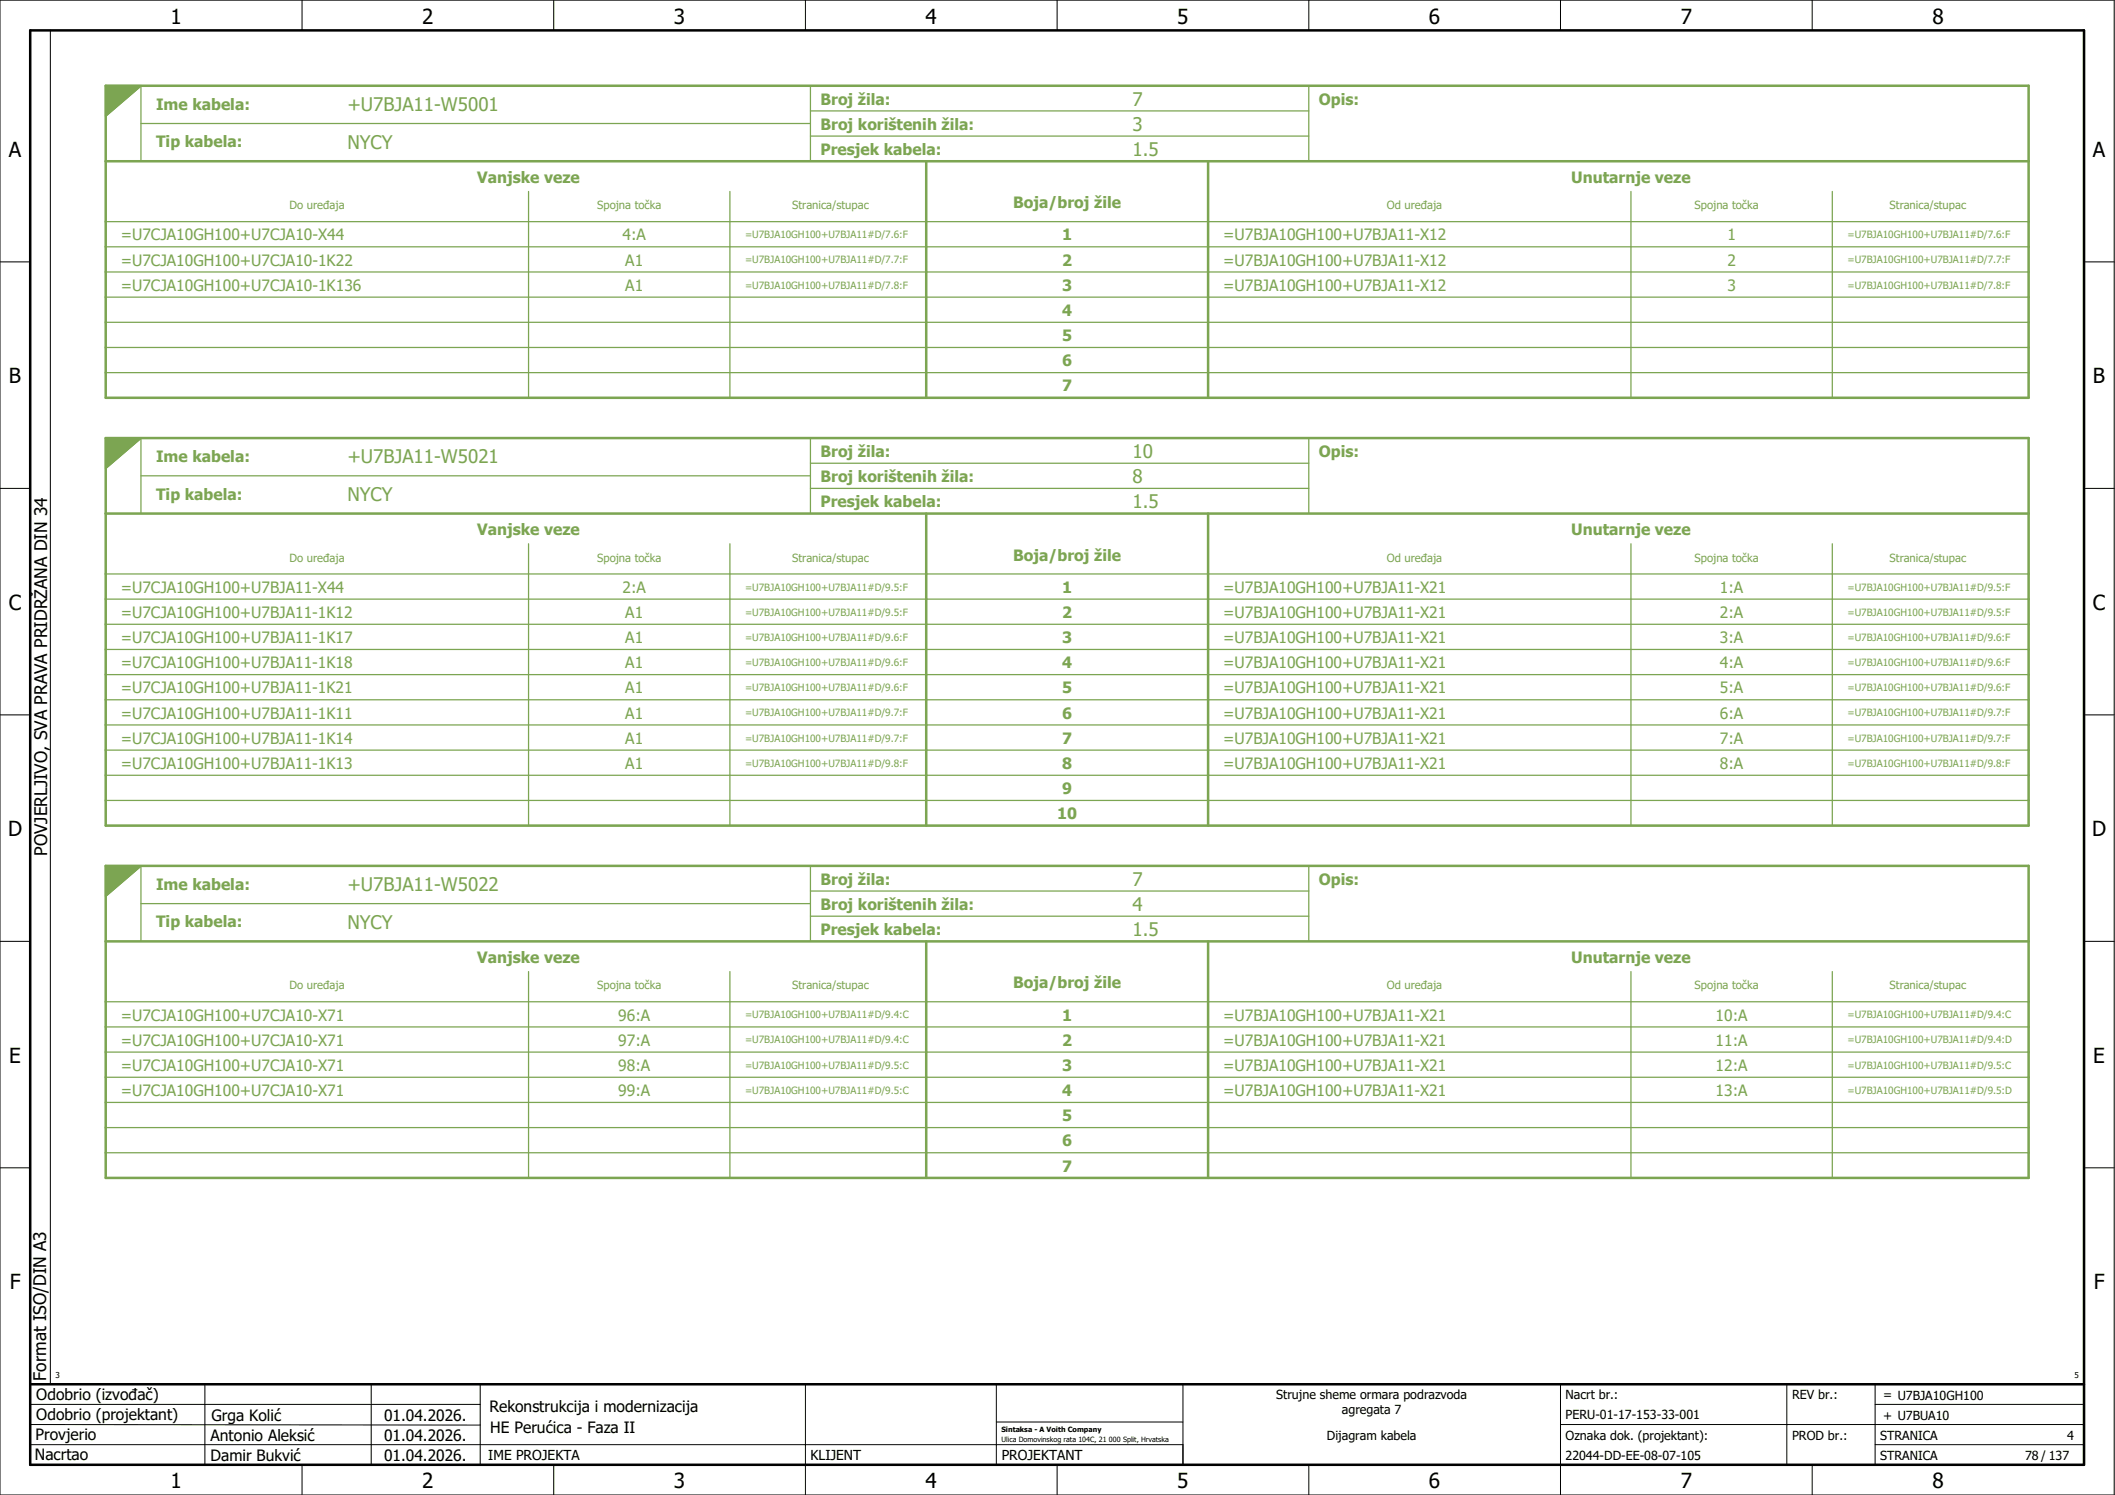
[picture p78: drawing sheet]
<svg xmlns="http://www.w3.org/2000/svg" width="420mm" height="297mm" viewBox="0 0 420 297" stroke-linecap="round" stroke-linejoin="round" font-family="sans-serif">
<defs><g id="words">
<g font-size="4.1">
<text x="33.9" y="4.7">1</text>
<text x="83.9" y="4.7">2</text>
<text x="133.9" y="4.7">3</text>
<text x="183.9" y="4.7">4</text>
<text x="233.9" y="4.7">5</text>
<text x="283.9" y="4.7">6</text>
<text x="333.9" y="4.7">7</text>
<text x="383.9" y="4.7">8</text>
<text x="1.8" y="31.2">A</text>
<text x="415.8" y="31.2">A</text>
<text x="1.8" y="76.2">B</text>
<text x="415.8" y="76.2">B</text>
<text x="1.8" y="121.2">C</text>
<text x="415.8" y="121.2">C</text>
<text x="1.6" y="166.2">D</text>
<text x="415.6" y="166.2">D</text>
<text x="1.8" y="211.2">E</text>
<text x="415.8" y="211.2">E</text>
<text x="1.9" y="256.2">F</text>
<text x="415.9" y="256.2">F</text>
<text x="33.9" y="295.7">1</text>
<text x="83.9" y="295.7">2</text>
<text x="133.9" y="295.7">3</text>
<text x="183.9" y="295.7">4</text>
<text x="233.9" y="295.7">5</text>
<text x="283.9" y="295.7">6</text>
<text x="333.9" y="295.7">7</text>
<text x="383.9" y="295.7">8</text>
</g>
<g font-size="3.7" fill="#7ca552">
<text x="69" y="22">+U7BJA11-W5001</text>
<text x="225" y="21">7</text>
<text x="69" y="29.5">NYCY</text>
<text x="225" y="26">3</text>
<text x="225" y="31">1.5</text>
<text x="69" y="92">+U7BJA11-W5021</text>
<text x="225" y="91">10</text>
<text x="69" y="99.5">NYCY</text>
<text x="225" y="101">1.5</text>
<text x="225" y="96">8</text>
<text x="69" y="177">+U7BJA11-W5022</text>
<text x="225" y="176">7</text>
<text x="69" y="184.5">NYCY</text>
<text x="225" y="181">4</text>
<text x="225" y="186">1.5</text>
</g>
<g font-size="3.4">
<text x="9.4" y="170" transform="rotate(-90 9.4 170)">POVJERLJIVO, SVA PRAVA PRIDRŽANA DIN 34</text>
<text x="9.2" y="274.3" transform="rotate(-90 9.2 274.3)">Format ISO/DIN A3</text>
</g>
<g font-size="3.1" fill="#7ca552">
<text x="31" y="21.8">Ime kabela:</text>
<text x="163" y="20.8">Broj žila:</text>
<text x="262" y="20.8">Opis:</text>
<text x="31" y="29.3">Tip kabela:</text>
<text x="163" y="25.8">Broj korištenih žila:</text>
<text x="163" y="30.8">Presjek kabela:</text>
<text x="94.8" y="36.3">Vanjske veze</text>
<text x="201.3" y="41.4">Boja/broj žile</text>
<text x="312.1" y="36.3">Unutarnje veze</text>
<text x="24" y="47.8">=U7CJA10GH100+U7CJA10-X44</text>
<text x="123.7" y="47.8">4:A</text>
<text x="211" y="47.8">1</text>
<text x="243" y="47.8">=U7BJA10GH100+U7BJA11-X12</text>
<text x="343.2" y="47.8">1</text>
<text x="24" y="52.8">=U7CJA10GH100+U7CJA10-1K22</text>
<text x="124.2" y="52.8">A1</text>
<text x="211" y="52.8">2</text>
<text x="243" y="52.8">=U7BJA10GH100+U7BJA11-X12</text>
<text x="343.2" y="52.8">2</text>
<text x="24" y="57.8">=U7CJA10GH100+U7CJA10-1K136</text>
<text x="124.2" y="57.8">A1</text>
<text x="211" y="57.8">3</text>
<text x="243" y="57.8">=U7BJA10GH100+U7BJA11-X12</text>
<text x="343.2" y="57.8">3</text>
<text x="211" y="62.8">4</text>
<text x="211" y="67.8">5</text>
<text x="211" y="72.8">6</text>
<text x="211" y="77.8">7</text>
<text x="31" y="91.8">Ime kabela:</text>
<text x="163" y="90.8">Broj žila:</text>
<text x="163" y="95.8">Broj korištenih žila:</text>
<text x="262" y="90.8">Opis:</text>
<text x="31" y="99.3">Tip kabela:</text>
<text x="163" y="100.8">Presjek kabela:</text>
<text x="94.8" y="106.3">Vanjske veze</text>
<text x="312.1" y="106.3">Unutarnje veze</text>
<text x="201.3" y="111.4">Boja/broj žile</text>
<text x="24" y="117.8">=U7CJA10GH100+U7BJA11-X44</text>
<text x="123.7" y="117.8">2:A</text>
<text x="211" y="117.8">1</text>
<text x="243" y="117.8">=U7BJA10GH100+U7BJA11-X21</text>
<text x="341.7" y="117.8">1:A</text>
<text x="24" y="122.8">=U7CJA10GH100+U7BJA11-1K12</text>
<text x="124.2" y="122.8">A1</text>
<text x="211" y="122.8">2</text>
<text x="243" y="122.8">=U7BJA10GH100+U7BJA11-X21</text>
<text x="341.7" y="122.8">2:A</text>
<text x="24" y="127.8">=U7CJA10GH100+U7BJA11-1K17</text>
<text x="124.2" y="127.8">A1</text>
<text x="211" y="127.8">3</text>
<text x="243" y="127.8">=U7BJA10GH100+U7BJA11-X21</text>
<text x="341.7" y="127.8">3:A</text>
<text x="24" y="132.8">=U7CJA10GH100+U7BJA11-1K18</text>
<text x="24" y="137.8">=U7CJA10GH100+U7BJA11-1K21</text>
<text x="124.2" y="132.8">A1</text>
<text x="124.2" y="137.8">A1</text>
<text x="211" y="132.8">4</text>
<text x="211" y="137.8">5</text>
<text x="243" y="132.8">=U7BJA10GH100+U7BJA11-X21</text>
<text x="243" y="137.8">=U7BJA10GH100+U7BJA11-X21</text>
<text x="341.7" y="132.8">4:A</text>
<text x="341.7" y="137.8">5:A</text>
<text x="24" y="142.8">=U7CJA10GH100+U7BJA11-1K11</text>
<text x="124.2" y="142.8">A1</text>
<text x="211" y="142.8">6</text>
<text x="243" y="142.8">=U7BJA10GH100+U7BJA11-X21</text>
<text x="341.7" y="142.8">6:A</text>
<text x="24" y="147.8">=U7CJA10GH100+U7BJA11-1K14</text>
<text x="124.2" y="147.8">A1</text>
<text x="211" y="147.8">7</text>
<text x="243" y="147.8">=U7BJA10GH100+U7BJA11-X21</text>
<text x="341.7" y="147.8">7:A</text>
<text x="24" y="152.8">=U7CJA10GH100+U7BJA11-1K13</text>
<text x="124.2" y="152.8">A1</text>
<text x="211" y="152.8">8</text>
<text x="243" y="152.8">=U7BJA10GH100+U7BJA11-X21</text>
<text x="341.7" y="152.8">8:A</text>
<text x="211" y="157.8">9</text>
<text x="210" y="162.8">10</text>
<text x="31" y="176.8">Ime kabela:</text>
<text x="163" y="175.8">Broj žila:</text>
<text x="262" y="175.8">Opis:</text>
<text x="31" y="184.3">Tip kabela:</text>
<text x="163" y="180.8">Broj korištenih žila:</text>
<text x="163" y="185.8">Presjek kabela:</text>
<text x="94.8" y="191.3">Vanjske veze</text>
<text x="312.1" y="191.3">Unutarnje veze</text>
<text x="201.3" y="196.4">Boja/broj žile</text>
<text x="24" y="202.8">=U7CJA10GH100+U7CJA10-X71</text>
<text x="122.8" y="202.8">96:A</text>
<text x="211" y="202.8">1</text>
<text x="243" y="202.8">=U7BJA10GH100+U7BJA11-X21</text>
<text x="340.8" y="202.8">10:A</text>
<text x="24" y="207.8">=U7CJA10GH100+U7CJA10-X71</text>
<text x="122.8" y="207.8">97:A</text>
<text x="211" y="207.8">2</text>
<text x="243" y="207.8">=U7BJA10GH100+U7BJA11-X21</text>
<text x="340.8" y="207.8">11:A</text>
<text x="24" y="212.8">=U7CJA10GH100+U7CJA10-X71</text>
<text x="122.8" y="212.8">98:A</text>
<text x="211" y="212.8">3</text>
<text x="243" y="212.8">=U7BJA10GH100+U7BJA11-X21</text>
<text x="340.8" y="212.8">12:A</text>
<text x="24" y="217.8">=U7CJA10GH100+U7CJA10-X71</text>
<text x="122.8" y="217.8">99:A</text>
<text x="211" y="217.8">4</text>
<text x="243" y="217.8">=U7BJA10GH100+U7BJA11-X21</text>
<text x="340.8" y="217.8">13:A</text>
<text x="211" y="222.8">5</text>
<text x="211" y="227.8">6</text>
<text x="211" y="232.8">7</text>
</g>
<g font-size="3.1">
<text x="7.2" y="278.1">Odobrio (izvođač)</text>
<text x="97.2" y="280.5">Rekonstrukcija i modernizacija</text>
<text x="7.1" y="286.1">Provjerio</text>
<text x="7.2" y="282.1">Odobrio (projektant)</text>
<text x="41.8" y="286.2">Antonio Aleksić</text>
<text x="42" y="282.3">Grga Kolić</text>
<text x="76.3" y="282.3">01.04.2026.</text>
<text x="76.3" y="286.3">01.04.2026.</text>
<text x="97.4" y="284.8">HE Perućica - Faza II</text>
<text x="6.9" y="290">Nacrtao</text>
<text x="41.8" y="290.3">Damir Bukvić</text>
<text x="76.3" y="290.3">01.04.2026.</text>
</g>
<g font-size="2.7">
<text x="97" y="290.1">IME PROJEKTA</text>
<text x="161" y="290.1">KLIJENT</text>
<text x="199" y="290.1">PROJEKTANT</text>
</g>
<g font-size="2.5">
<text x="253.5" y="278">Strujne sheme ormara podrazvoda</text>
<text x="266.6" y="281">agregata 7</text>
<text x="311" y="278">Nacrt br.:</text>
<text x="356" y="278">REV br.:</text>
<text x="374.1" y="278">= U7BJA10GH100</text>
<text x="263.6" y="286">Dijagram kabela</text>
<text x="311" y="286">Oznaka dok. (projektant):</text>
<text x="311" y="282">PERU-01-17-153-33-001</text>
<text x="356" y="286">PROD br.:</text>
<text x="373.5" y="286">STRANICA</text>
<text x="374.1" y="282.1">+ U7BUA10</text>
<text x="410.6" y="286">4</text>
<text x="311" y="290">22044-DD-EE-08-07-105</text>
<text x="373.5" y="290">STRANICA</text>
<text x="402.3" y="290">78 / 137</text>
</g>
<g font-size="2.2" fill="#7ca552">
<text x="57.5" y="41.6">Do uređaja</text>
<text x="118.6" y="41.6">Spojna točka</text>
<text x="157.4" y="41.6">Stranica/stupac</text>
<text x="275.5" y="41.6">Od uređaja</text>
<text x="336.6" y="41.6">Spojna točka</text>
<text x="375.4" y="41.6">Stranica/stupac</text>
<text x="57.5" y="111.6">Do uređaja</text>
<text x="118.6" y="111.6">Spojna točka</text>
<text x="157.4" y="111.6">Stranica/stupac</text>
<text x="275.5" y="111.6">Od uređaja</text>
<text x="336.6" y="111.6">Spojna točka</text>
<text x="375.4" y="111.6">Stranica/stupac</text>
<text x="57.5" y="196.6">Do uređaja</text>
<text x="118.6" y="196.6">Spojna točka</text>
<text x="157.4" y="196.6">Stranica/stupac</text>
<text x="275.5" y="196.6">Od uređaja</text>
<text x="336.6" y="196.6">Spojna točka</text>
<text x="375.4" y="196.6">Stranica/stupac</text>
</g>
<g font-size="2" fill="#7ca552">
<text x="148" y="47.3">=U7BJA10GH100+U7BJA11#D/7.6:F</text>
<text x="367" y="47.3">=U7BJA10GH100+U7BJA11#D/7.6:F</text>
<text x="148" y="52.3">=U7BJA10GH100+U7BJA11#D/7.7:F</text>
<text x="367" y="52.3">=U7BJA10GH100+U7BJA11#D/7.7:F</text>
<text x="148" y="57.3">=U7BJA10GH100+U7BJA11#D/7.8:F</text>
<text x="367" y="57.3">=U7BJA10GH100+U7BJA11#D/7.8:F</text>
<text x="148" y="117.3">=U7BJA10GH100+U7BJA11#D/9.5:F</text>
<text x="367" y="117.3">=U7BJA10GH100+U7BJA11#D/9.5:F</text>
<text x="148" y="122.3">=U7BJA10GH100+U7BJA11#D/9.5:F</text>
<text x="367" y="122.3">=U7BJA10GH100+U7BJA11#D/9.5:F</text>
<text x="148" y="127.3">=U7BJA10GH100+U7BJA11#D/9.6:F</text>
<text x="367" y="127.3">=U7BJA10GH100+U7BJA11#D/9.6:F</text>
<text x="148" y="132.3">=U7BJA10GH100+U7BJA11#D/9.6:F</text>
<text x="148" y="137.3">=U7BJA10GH100+U7BJA11#D/9.6:F</text>
<text x="367" y="132.3">=U7BJA10GH100+U7BJA11#D/9.6:F</text>
<text x="367" y="137.3">=U7BJA10GH100+U7BJA11#D/9.6:F</text>
<text x="148" y="142.3">=U7BJA10GH100+U7BJA11#D/9.7:F</text>
<text x="367" y="142.3">=U7BJA10GH100+U7BJA11#D/9.7:F</text>
<text x="148" y="147.3">=U7BJA10GH100+U7BJA11#D/9.7:F</text>
<text x="367" y="147.3">=U7BJA10GH100+U7BJA11#D/9.7:F</text>
<text x="148" y="152.3">=U7BJA10GH100+U7BJA11#D/9.8:F</text>
<text x="367" y="152.3">=U7BJA10GH100+U7BJA11#D/9.8:F</text>
<text x="148" y="202.3">=U7BJA10GH100+U7BJA11#D/9.4:C</text>
<text x="367" y="202.3">=U7BJA10GH100+U7BJA11#D/9.4:C</text>
<text x="148" y="207.3">=U7BJA10GH100+U7BJA11#D/9.4:C</text>
<text x="367" y="207.3">=U7BJA10GH100+U7BJA11#D/9.4:D</text>
<text x="148" y="212.3">=U7BJA10GH100+U7BJA11#D/9.5:C</text>
<text x="367" y="212.3">=U7BJA10GH100+U7BJA11#D/9.5:C</text>
<text x="148" y="217.3">=U7BJA10GH100+U7BJA11#D/9.5:C</text>
<text x="367" y="217.3">=U7BJA10GH100+U7BJA11#D/9.5:D</text>
</g>
<g font-size="1.6">
<text x="11" y="273.7">3</text>
<text x="412.1" y="273.7">5</text>
</g>
<g font-size="1.4">
<text x="198.9" y="284.4">Sintaksa - A Voith Company</text>
<text x="198.9" y="286.4">Ulica Domovinskog rata 104C, 21 000 Split, Hrvatska</text>
</g>
</g></defs>
<g fill="none" stroke="#000" stroke-width=".2">
<path d="M0 0h420v297h-420zM10 6v269M60 0v6M110 0v6M160 0v6M210 0v6M260 0v6M310 0v6M360 0v6M0 52h6M414 52h6M0 97h6"/>
<path d="M414 97h6M0 142h6M414 142h6M414 176.3v87.4M0 187h6M414 187h6M0 232h6M414 232h6M6 279h89.4M40.7 275v16M73.7 274.9v16M95.4 275.1v16"/>
<path d="M160 275v22M197.9 275.1v16M310 275v22M355 275v16M372.5 279h41.5M372.5 275v16M414 275h-179v16M6 283l89.4 .1M6 287h229M60 291v6M110 291v6M197.9 282.5h37.1"/>
<path d="M210 291v6M260 291v6M310 283h104M360 291v6M372.5 287h41.5"/>
</g>
<path d="M6 6h408v285h-408zM6 275h408" fill="none" stroke="#000" stroke-width=".5"/>
<path d="M21 17h382v62h-382zM21 32h382M184 32v47M240 32v47M21 87h382v77h-382zM21 102h382M184 102v62M240 102v62M21 172h382v62h-382zM21 187h382M184 187v47M240 187v47" fill="none" stroke="#7ca552" stroke-width=".5"/>
<g fill="none" stroke="#7ca552" stroke-width=".25">
<path d="M28 17v15M161 17v15M260 17v15M28 24.5h133M105 38v41M145 38v41M161 22h99M161 27h99M324 38v41M364 38v41M21 44h382M21 49h382"/>
<path d="M21 54h382M21 59h382M21 64h382M21 69h382M21 74h382M21 79h382M28 87v15M28 94.5h133M161 87v15M161 92h99M161 97h99M260 87v15"/>
<path d="M21 114h382M21 119h382M105 108v56M145 108v56M324 108v56M364 108v56M21 124h382M21 129h382M21 134h382M21 139h382M21 144h382M21 149h382"/>
<path d="M21 154h382M21 159h382M21 164h382M28 172v15M28 179.5h133M161 172v15M161 177h99M260 172v15M21 199h382M105 193v41M145 193v41M161 182h99"/>
<path d="M324 193v41M364 193v41M21 204h382M21 209h382M21 214h382M21 219h382M21 224h382M21 229h382M21 234h382"/>
</g>
<path d="M21 17h7l-7 6zM21 87h7l-7 6zM21 172h7l-7 6z" fill="none" stroke="#7ca552" stroke-width=".35"/>
<g fill="#7ca552" stroke="#7ca552" stroke-width=".2">
<path d="M21 17h7l-7 6z"/>
<path d="M21 87h7l-7 6z"/>
<path d="M21 172h7l-7 6z"/>
</g>
<use href="#words"/>
</svg>
